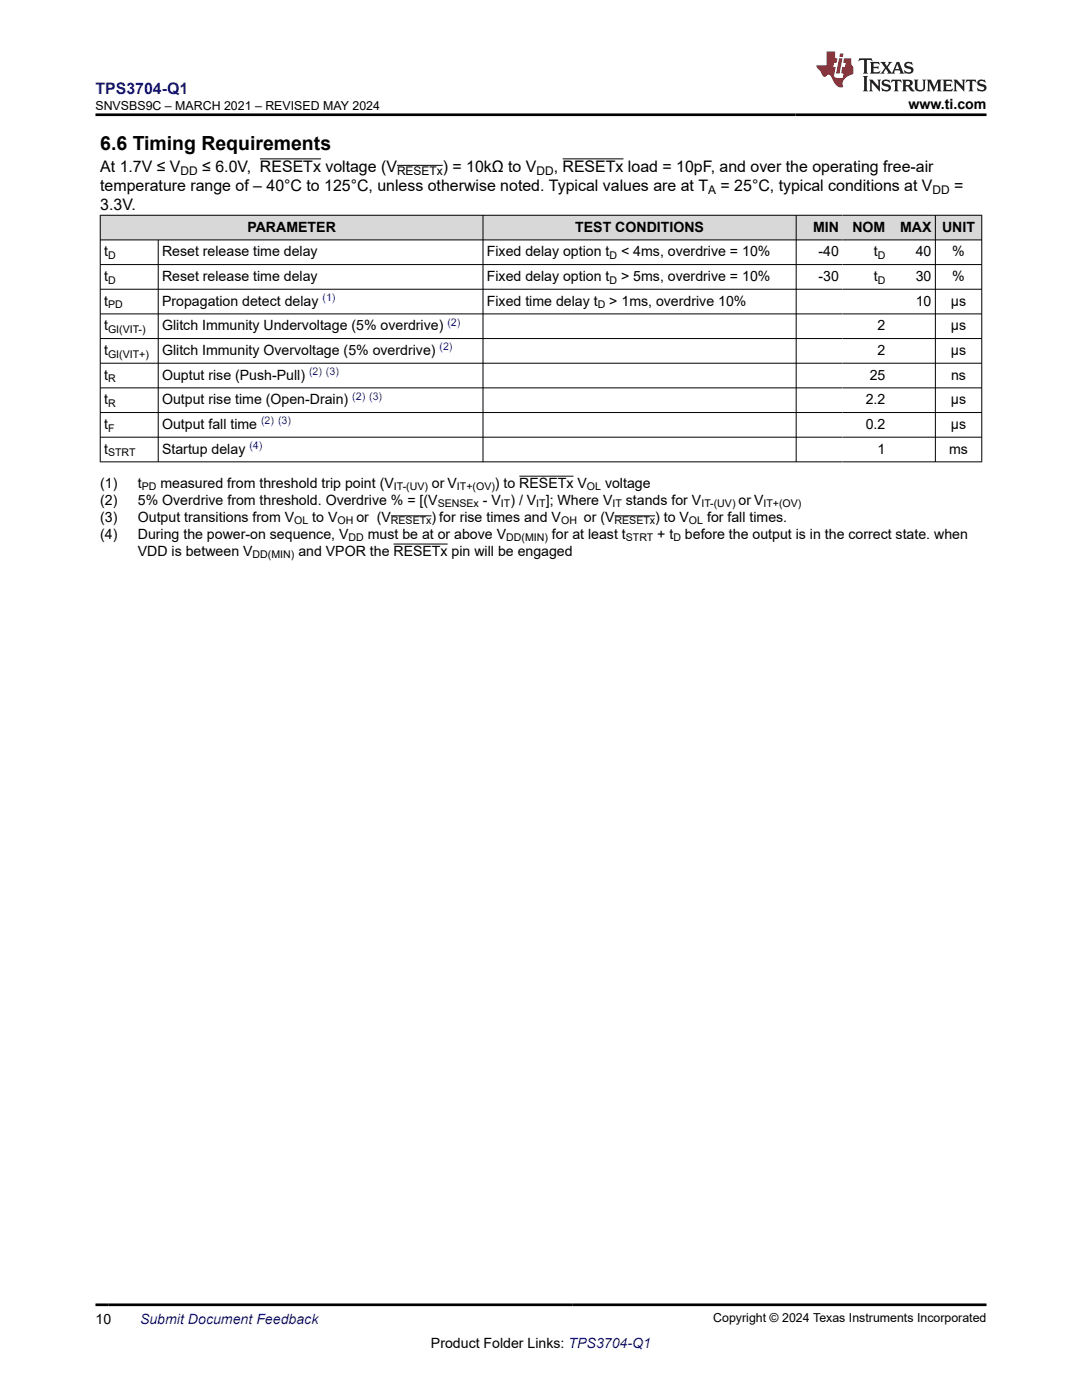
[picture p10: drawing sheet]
<svg xmlns="http://www.w3.org/2000/svg" width="216mm" height="279mm" viewBox="0 0 216 279" stroke-linecap="round" stroke-linejoin="round" font-family="sans-serif">
<defs><g id="words">
<text font-size="3.9" x="20" y="29.9">6.6 Timing Requirements</text>
<text font-size="3.2" fill="#00f" x="19.1" y="18.7">TPS3704-Q1</text>
<g font-size="3.2">
<text x="20" y="34.3">At 1.7V ≤ V</text>
<text x="40.4" y="34.3">≤ 6.0V, RESETx voltage (V</text>
<text x="88.3" y="34.3">) = 10kΩ to V</text>
<text x="110.5" y="34.3">, RESETx load = 10pF, and over the operating free-air</text>
<text x="20" y="38.1">temperature range of – 40°C to 125°C, unless otherwise noted. Typical values are at T</text>
<text x="20" y="41.9">3.3V.</text>
<text x="143.8" y="38.1">= 25°C, typical conditions at V</text>
<text x="190.4" y="38.1">=</text>
</g>
<g font-size="2.8">
<text x="181.3" y="21.8">www.ti.com</text>
<text x="49.4" y="46.2">PARAMETER</text>
<text x="114.8" y="46.2">TEST CONDITIONS</text>
<text x="162.2" y="46.2">MIN</text>
<text x="170.1" y="46.2">NOM</text>
<text x="179.6" y="46.2">MAX</text>
<text x="188" y="46.2">UNIT</text>
<text x="20.8" y="51.2">t</text>
<text x="32.3" y="51.2">Reset release time delay</text>
<text x="97.1" y="51.2">Fixed delay option t</text>
<text x="123.9" y="51.2">&lt; 4ms, overdrive = 10%</text>
<text x="163.3" y="51.2">-40</text>
<text x="174.4" y="51.2">t</text>
<text x="182.7" y="51.2">40</text>
<text x="190" y="51.2">%</text>
<text x="20.8" y="56.1">t</text>
<text x="32.3" y="56.1">Reset release time delay</text>
<text x="97.1" y="56.1">Fixed delay option t</text>
<text x="123.9" y="56.1">&gt; 5ms, overdrive = 10%</text>
<text x="163.3" y="56.1">-30</text>
<text x="174.4" y="56.1">t</text>
<text x="182.7" y="56.1">30</text>
<text x="190" y="56.1">%</text>
<text x="20.8" y="61">t</text>
<text x="20.8" y="65.9">t</text>
<text x="32.3" y="61">Propagation detect delay</text>
<text x="32.3" y="65.9">Glitch Immunity Undervoltage (5% overdrive)</text>
<text x="97.1" y="61">Fixed time delay t</text>
<text x="121.6" y="61">&gt; 1ms, overdrive 10%</text>
<text x="175.1" y="65.9">2</text>
<text x="182.7" y="61">10</text>
<text x="189.8" y="61">µs</text>
<text x="189.8" y="65.9">µs</text>
<text x="20.8" y="70.8">t</text>
<text x="32.3" y="70.8">Glitch Immunity Overvoltage (5% overdrive)</text>
<text x="175.1" y="70.8">2</text>
<text x="189.8" y="70.8">µs</text>
<text x="20.8" y="75.8">t</text>
<text x="32.3" y="75.8">Ouptut rise (Push-Pull)</text>
<text x="173.5" y="75.8">25</text>
<text x="189.8" y="75.8">ns</text>
<text x="20.8" y="80.7">t</text>
<text x="32.3" y="80.7">Output rise time (Open-Drain)</text>
<text x="172.8" y="80.7">2.2</text>
<text x="189.8" y="80.7">µs</text>
<text x="20.8" y="85.6">t</text>
<text x="32.3" y="85.6">Output fall time</text>
<text x="172.8" y="85.6">0.2</text>
<text x="189.8" y="85.6">µs</text>
<text x="20.8" y="90.5">t</text>
<text x="32.3" y="90.5">Startup delay</text>
<text x="175.1" y="90.5">1</text>
<text x="189.4" y="90.5">ms</text>
<text x="20" y="100.7">(2)</text>
<text x="20" y="97.3">(1)</text>
<text x="27.5" y="97.3">t</text>
<text x="27.5" y="100.7">5% Overdrive from threshold. Overdrive % = [(V</text>
<text x="32" y="97.3">measured from threshold trip point (V</text>
<text x="86.2" y="97.3">or V</text>
<text x="96.4" y="100.7">- V ) / V ]; Where V</text>
<text x="98.8" y="97.3">) to RESETx V</text>
<text x="120.7" y="97.3">voltage</text>
<text x="124.9" y="100.7">stands for V</text>
<text x="147.4" y="100.7">or V</text>
<text x="20" y="107.5">(4)</text>
<text x="20" y="104.1">(3)</text>
<text x="27.5" y="104.1">Output transitions from V</text>
<text x="27.5" y="107.5">During the power-on sequence, V</text>
<text x="62.3" y="104.1">to V</text>
<text x="71.1" y="104.1">or (V</text>
<text x="73.4" y="107.5">must be at or above V</text>
<text x="86.1" y="104.1">) for rise times and V</text>
<text x="110.1" y="107.5">for at least t</text>
<text x="116.5" y="104.1">or (V</text>
<text x="130.7" y="104.1">) to V</text>
<text x="131.1" y="107.5">+ t</text>
<text x="136.7" y="107.5">before the output is in the correct state. when</text>
<text x="141.1" y="104.1">for fall times.</text>
<text x="27.5" y="110.9">VDD is between V</text>
<text x="59.5" y="110.9">and VPOR the RESETx pin will be engaged</text>
<text x="19.1" y="264.2">10</text>
<text x="86" y="269">Product Folder Links: TPS3704-Q1</text>
</g>
<text font-size="2.8" fill="#00f" x="27.9" y="264.2">Submit Document Feedback</text>
<g font-size="2.5">
<text x="19.1" y="21.9">SNVSBS9C – MARCH 2021 – REVISED MAY 2024</text>
<text x="142.3" y="263.9">Copyright © 2024 Texas Instruments Incorporated</text>
</g>
<g font-size="2.4">
<text x="36" y="34.9">DD</text>
<text x="79.2" y="34.9">RESETx</text>
<text x="107" y="34.9">DD</text>
<text x="141.3" y="38.7">A</text>
<text x="186.1" y="38.7">DD</text>
</g>
<g font-size="2.1">
<text x="21.6" y="51.7">D</text>
<text x="121.6" y="51.7">D</text>
<text x="175.2" y="51.7">D</text>
<text x="21.6" y="56.6">D</text>
<text x="121.6" y="56.6">D</text>
<text x="175.2" y="56.6">D</text>
<text x="21.6" y="61.6">PD</text>
<text x="119.3" y="61.6">D</text>
<text x="21.6" y="66.5">GI(VIT-)</text>
<text x="21.6" y="71.4">GI(VIT+)</text>
<text x="21.6" y="76.3">R</text>
<text x="21.6" y="81.2">R</text>
<text x="21.6" y="86.2">F</text>
<text x="21.6" y="91.1">STRT</text>
<text x="28.3" y="97.9">PD</text>
<text x="78.6" y="97.9">IT-(UV)</text>
<text x="87.3" y="101.3">SENSEx</text>
<text x="91.2" y="97.9">IT+(OV)</text>
<text x="100" y="101.3">IT</text>
<text x="107" y="101.3">IT</text>
<text x="117.1" y="97.9">OL</text>
<text x="122.2" y="101.3">IT</text>
<text x="140" y="101.3">IT-(UV)</text>
<text x="152.3" y="101.3">IT+(OV)</text>
<text x="58.7" y="104.7">OL</text>
<text x="67.3" y="104.7">OH</text>
<text x="78" y="104.7">RESETx</text>
<text x="112" y="104.7">OH</text>
<text x="122.6" y="104.7">RESETx</text>
<text x="137.5" y="104.7">OL</text>
<text x="50.4" y="111.4">DD(MIN)</text>
<text x="69.5" y="108">DD</text>
<text x="101" y="108">DD(MIN)</text>
<text x="124.9" y="108">STRT</text>
<text x="134.4" y="108">D</text>
</g>
<g font-size="2.1" fill="#00f">
<text x="64.3" y="60.1">(1)</text>
<text x="89.3" y="65">(2)</text>
<text x="87.7" y="69.9">(2)</text>
<text x="61.7" y="74.8">(2) (3)</text>
<text x="70.3" y="79.7">(2) (3)</text>
<text x="49.8" y="89.6">(4)</text>
<text x="52.1" y="84.7">(2) (3)</text>
</g>
</g></defs>
<g fill="#d8d8d8">
<path d="M20 43h175.9v4.9h-175.9z" fill-rule="evenodd"/>
<path d="M20.1 43h76.2v4.8h-76.2z" fill-rule="evenodd"/>
<path d="M96.4 43h62.4v4.8h-62.4z" fill-rule="evenodd"/>
<path d="M158.9 43h9.2v4.8h-9.2z" fill-rule="evenodd"/>
<path d="M168.1 43h9.3v4.8h-9.3z" fill-rule="evenodd"/>
<path d="M177.4 43h9.2v4.8h-9.2z" fill-rule="evenodd"/>
<path d="M186.7 43h9.1v4.8h-9.1z" fill-rule="evenodd"/>
</g>
<g fill="none" stroke="#000" stroke-width=".2">
<path d="M51.9 31.7h12.1M79.2 33h9.2M112.3 31.7h12.1M19.9 43h176.1M19.9 47.9h176.1M19.9 52.8h176.1M19.9 57.7h176.1M20 42.9v49.3M31.6 47.9v44.3M96.4 42.9v49.3M158.9 42.9v49.3M186.6 42.9v49.3"/>
<path d="M195.9 42.9v49.3M19.9 62.6h176.1M19.9 67.6h176.1M19.9 72.5h176.1M19.9 77.4h176.1M19.9 82.3h176.1M19.9 87.3h176.1M19.9 92.2h176.1M103.6 95h10.8M78 102.9h8.1M78.5 108.6h10.8M122.6 102.9h8.1"/>
</g>
<path d="M171.5 11.6l-.2 .6 .5-.2h.6v.1v2.2l-.2 .4h1l-.2-.4v-2.2v-.1h.5l.6 .2-.2-.6zM173.6 12.4l.2 .3v1.6l-.2 .4h1.9l.1-.6a1.08 1.08 0 0 1-1.3 .2v-.7h.6l.4 .2v-.7l-.4 .2h-.6v-.5l.2-.2a1 1 0 0 1 1 .3l-.1-.5zM175.7 12.4l.9 1.1-1 1.2h.9l-.2-.2 .5-.8 .4 .8-.2 .2h1.6l-.2-.2 .2-.5h.9l.1 .5-.1 .2h.9l-.2-.4-.8-1.9h-.5l-.9 2.1-.9-1.1 .9-1h-.8l.2 .2-.4 .6-.4-.6 .2-.2zM179 12.8l.4 1h-.7zM180.7 12.5a.65 .65 0 0 0-.2 .7 .65 .65 0 0 0 .6 .5l.6 .1 .1 .3a.79 .79 0 0 1-.7 .4 .79 .79 0 0 1-.7-.5l.1 .7 .2-.1a.93 .93 0 0 0 1.1 0 .93 .93 0 0 0 .4-.9 1.46 1.46 0 0 0-1.2-.6l-.1-.3a1.09 1.09 0 0 1 1.2 .2l-.2-.6-.1 .1-.5-.2zM172.2 15.2l.2 .4v2.2l-.2 .4h1l-.2-.4v-2.2l.2-.4zM173.4 15.9l.2 .4v1.5l-.2 .4h.8l-.3-.4 .1-1.3 1.6 1.8v-2l.2-.4h-.7l.1 .2 .1 1.1-1.2-1.3zM176.2 16a.65 .65 0 0 0-.2 .8 .65 .65 0 0 0 .6 .4l.6 .2 .1 .2a.79 .79 0 0 1-.7 .4 .79 .79 0 0 1-.7-.5l.1 .7 .2-.1a.93 .93 0 0 0 1.1 .1 .93 .93 0 0 0 .4-1 1.46 1.46 0 0 0-1.2-.5l-.1-.4a1.09 1.09 0 0 1 1.2 .2l-.1-.6-.2 .1-.5-.1zM177.9 15.9l-.1 .6a.63 .63 0 0 1 .8-.3v1.6l-.3 .4h1l-.2-.4v-1.6a.66 .66 0 0 1 .8 .3l-.1-.6zM180 15.9l.2 .4v1.5l-.2 .4h1l-.2-.2-.1-.7h.5l.1 .2a.79 .79 0 0 0 1.2 .6l-1-.9a.61 .61 0 0 0 .6-.6 .61 .61 0 0 0-.5-.7zM180.8 16.2h.1a.47 .47 0 0 1 .5 .1 .47 .47 0 0 1 .1 .5l-.1 .1-.7 .1zM182.3 15.9l.2 .2a2.27 2.27 0 0 0 .4 2 1.04 1.04 0 0 0 1.7-.7v-1.3l.2-.2h-.8l.2 .4v1.1a.6 .6 0 0 1-.6 .6 .6 .6 0 0 1-.6-.6v-1.1l.3-.4zM184.9 15.9l.2 .4v1.5l-.2 .4h.8l-.3-.4v-1.4l.9 1.9 .9-1.9v1.4l-.3 .4h1l-.2-.4v-1.5l.2-.4h-.8l-.7 1.5-.6-1.5zM188.1 15.9l.2 .4v1.5l-.2 .4h1.9l.1-.6a1.09 1.09 0 0 1-1.3 .2v-.7h.6l.4 .2v-.6l-.4 .2h-.6v-.6l.2-.1a1.01 1.01 0 0 1 1 .3l-.1-.6zM190.2 15.9l.3 .4v1.5l-.3 .4h.8l-.2-.4v-1.3l1.6 1.8v-2l.2-.4h-.7l.2 .2v1.1l-1.2-1.3zM192.8 15.9l-.1 .6a.63 .63 0 0 1 .8-.3v1.6l-.3 .4h1l-.2-.4v-1.6a.66 .66 0 0 1 .8 .3l-.1-.6zM195.2 16a.65 .65 0 0 0-.2 .8 .65 .65 0 0 0 .6 .4l.6 .2 .2 .2a.79 .79 0 0 1-.7 .4 .79 .79 0 0 1-.7-.5l.1 .7 .2-.1a.93 .93 0 0 0 1 .1 .93 .93 0 0 0 .5-1 1.46 1.46 0 0 0-1.3-.5v-.4a1.09 1.09 0 0 1 1.2 .2l-.2-.6-.2 .1-.5-.1z" fill="#231f20"/>
<path d="M164.9 10.3v2.7h-2l.1 .4 .8 1a.95 .95 0 0 0 1 .9 .59 .59 0 0 1 .5-.4 .59 .59 0 0 1 .5 .3l.4 .8a1.59 1.59 0 0 0 2.1 1.4 1.61 1.61 0 0 1 1-2.3l1-.3-.1-1.5a1.59 1.59 0 0 1-.3-1.7h-1.5l-.2 .9h.6l-.2 .9h-.5l-.2 .9v.3l.4 .1-.1 .9h-.7a.73 .73 0 0 1-1-.7l.3-1.5h-.5l.1-.9h.5l.2-.9h-.5v-1.3zM167.4 11.6l-.6 3.1h.7l.6-3.1zM167.6 10.7l-.1 .6h.7l.1-.6z" fill="#ed1c24"/>
<path d="M19.1 22.9h177.8M19.1 260.4h177.8" fill="none" stroke="#000" stroke-width=".53"/>
<use href="#words"/>
</svg>
